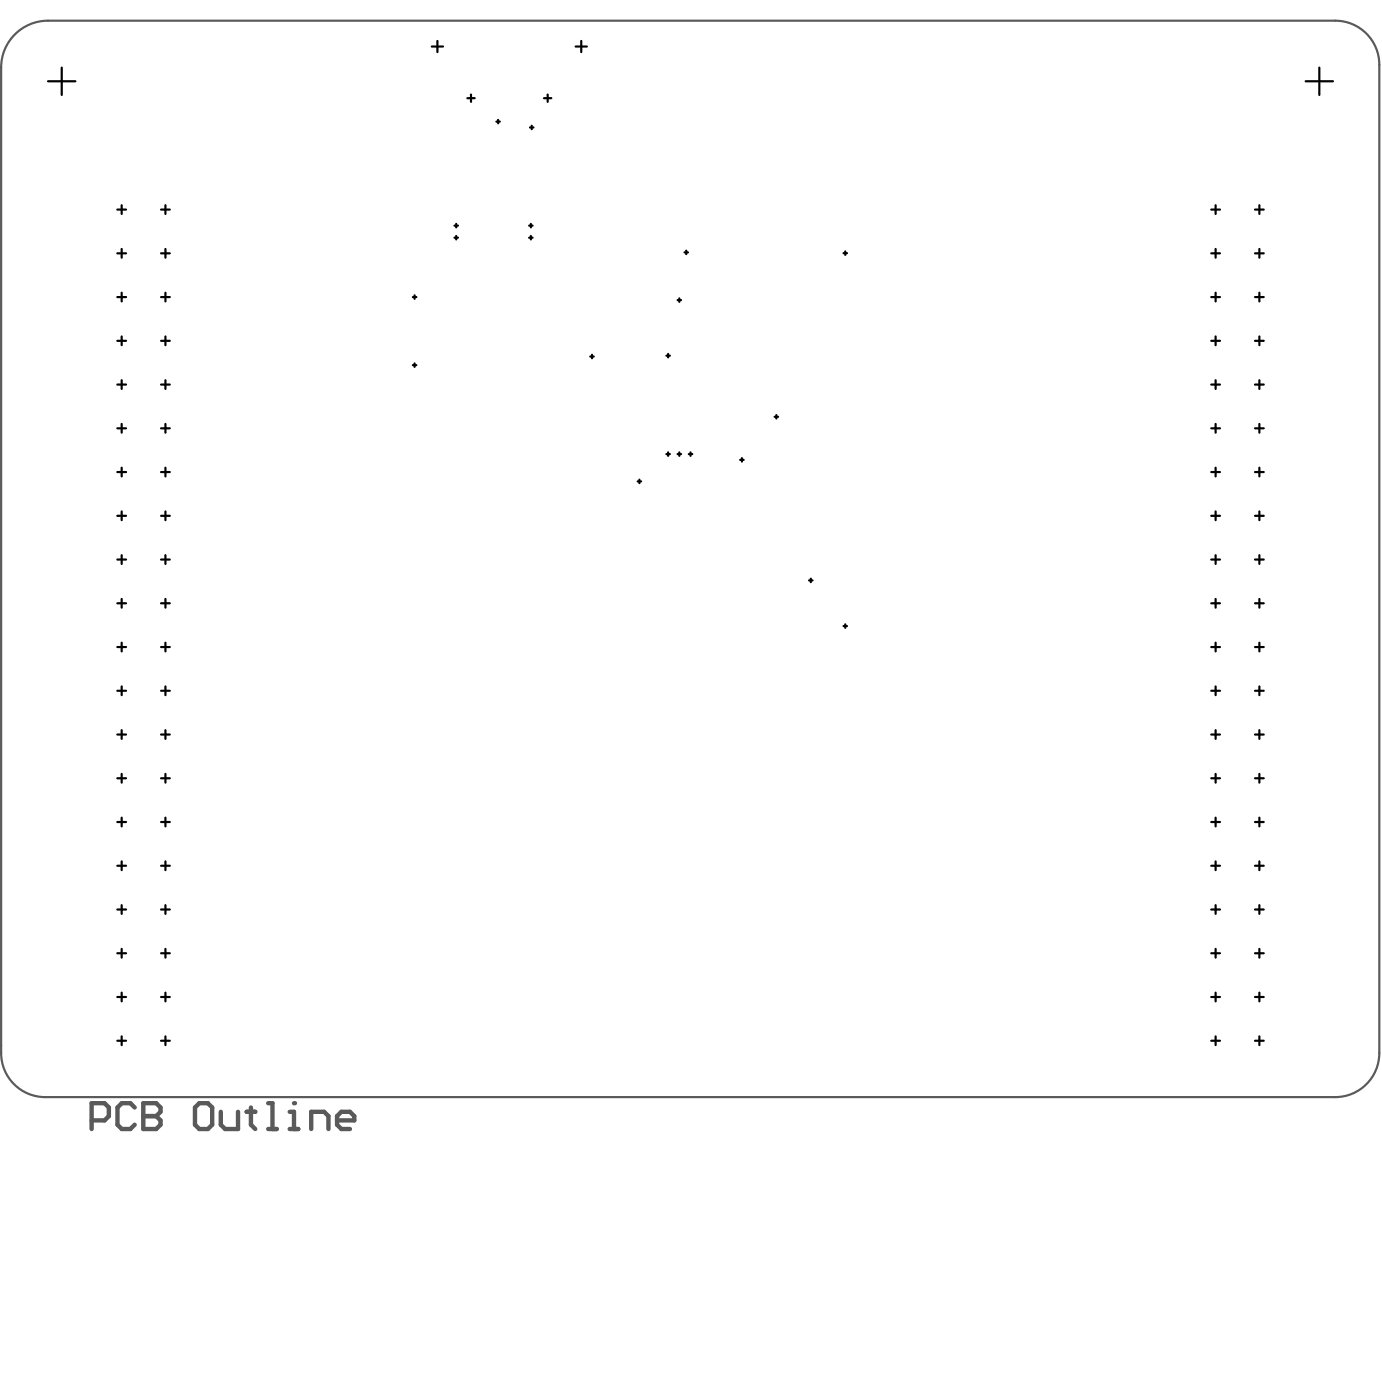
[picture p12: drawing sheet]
<svg xmlns="http://www.w3.org/2000/svg" width="267mm" height="271mm" viewBox="0 0 267 271" stroke-linecap="round" stroke-linejoin="round" font-family="sans-serif">
<path d="M.2 13.1v190.4M9.3 4h248.7M266.5 12.5v191M8.7 212h249.3" fill="none" stroke="#5a5a5a" stroke-width=".42"/>
<path d="M17.7 216.5h2.5l.8-.8v-1.7l-.8-.8h-2.5v5M26 214l-.8-.8h-1.7l-.8 .8v3.4l.8 .8h1.7l.8-.8M27.7 213.2v5h2.5l.8-.8v-.9l-.8-.8h-2.5" fill="none" stroke="#5a5a5a" stroke-width=".85"/>
<circle cx="27.7" cy="215.7" r=".42" fill="#5a5a5a"/>
<path d="M27.7 213.2h2.5l.8 .8v.9l-.8 .8h-2.5M37.7 214l.8-.8h1.7l.8 .8v3.4l-.8 .8h-1.7l-.8-.8zM42.7 214.9v2.5l.8 .8h2.5v-3.3M47.7 214.9h1.6M48.5 214v3.4l.8 .8M51.8 213.2h.9v5M51.8 218.2h1.7M56 218.2h1.6M56 214.9h.8v3.3" fill="none" stroke="#5a5a5a" stroke-width=".85"/>
<circle cx="56.8" cy="213.2" r=".42" fill="#5a5a5a"/>
<path d="M60.1 218.2v-3.3h2.5l.9 .8v2.5M65.1 216.5h3.4v-.8l-.9-.8h-1.6l-.9 .8v1.7l.9 .8h1.6" fill="none" stroke="#5a5a5a" stroke-width=".85"/>
<path d="M9.3 4a9.1 9.1 0 0 0-9.1 9.1M258 4a8.5 8.5 0 0 1 8.5 8.5M.2 203.5a8.5 8.5 0 0 0 8.5 8.5M266.5 203.5a8.5 8.5 0 0 1-8.5 8.5" fill="none" stroke="#5a5a5a" stroke-width=".42"/>
<g fill="none" stroke="#000" stroke-width=".42">
<path d="M9.3 15.7h5.3M11.9 13.1v5.3M83.4 9h2.2M84.5 7.9v2.2M90.3 19h1.4M91 18.3v1.4M105.1 19h1.4M105.8 18.3v1.4M111.2 9h2.2M112.3 7.9v2.2M252.3 15.7h5.3M254.9 13.1v5.3"/>
<path d="M23.5 39.7v1.7M32 39.7v1.7M95.9 23.5h.7M96.3 23.2v.6M102.4 24.6h.7M102.7 24.3v.7M234.9 39.7v1.7M243.4 39.7v1.7M22.7 57.4h1.7M22.7 40.5h1.7M22.7 49h1.7M23.5 48.1v1.7"/>
<path d="M23.5 56.6v1.7M31.1 57.4h1.7M31.1 40.5h1.7M31.1 49h1.7M32 48.1v1.7M32 56.6v1.7M79.8 57.4h.7M80.1 57.1v.7M87.8 45.9h.7M87.8 43.6h.7M88.2 43.3v.6M88.2 45.6v.7"/>
<path d="M102.2 45.9h.7M102.2 43.6h.7M102.6 43.3v.6M102.6 45.6v.7M130.9 58h.7M131.3 57.7v.6M132.3 48.8h.6M132.6 48.4v.7M163 48.9h.7M163.3 48.6v.7M234.1 57.4h1.6M234.1 40.5h1.6"/>
<path d="M234.1 49h1.6M234.9 48.1v1.7M234.9 56.6v1.7M242.5 57.4h1.7M242.5 40.5h1.7M242.5 49h1.7M243.4 48.1v1.7M243.4 56.6v1.7M22.7 65.9h1.7M22.7 74.3h1.7M23.5 65v1.7M23.5 73.5v1.7"/>
<path d="M31.1 65.9h1.7M31.1 74.3h1.7M32 65v1.7M32 73.5v1.7M79.8 70.6h.7M80.1 70.2v.7M114.1 68.9h.6M114.4 68.6v.6M128.8 68.7h.6M129.1 68.4v.7M234.1 65.9h1.6M234.1 74.3h1.6"/>
<path d="M234.9 65v1.7M234.9 73.5v1.7M242.5 65.9h1.7M242.5 74.3h1.7M243.4 65v1.7M243.4 73.5v1.7M22.7 82.8h1.7M22.7 91.2h1.7M22.7 99.7h1.7M23.5 81.9v1.7M23.5 90.4v1.7M23.5 98.8v1.7"/>
<path d="M31.1 82.8h1.7M31.1 91.2h1.7M31.1 99.7h1.7M32 81.9v1.7M32 90.4v1.7M32 98.8v1.7M123.2 93h.7M123.6 92.7v.7M128.8 87.8h.6M129.1 87.4v.7M130.9 87.8h.7M131.3 87.4v.7"/>
<path d="M133.1 87.8h.7M133.4 87.4v.7M143 88.9h.7M143.4 88.5v.7M149.7 80.6h.7M150 80.2v.7M234.1 82.8h1.6M234.1 91.2h1.6M234.1 99.7h1.6M234.9 81.9v1.7M234.9 90.4v1.7M234.9 98.8v1.7"/>
<path d="M242.5 82.8h1.7M242.5 91.2h1.7M242.5 99.7h1.7M243.4 81.9v1.7M243.4 90.4v1.7M243.4 98.8v1.7M22.7 108.1h1.7M22.7 116.6h1.7M23.5 107.3v1.7M23.5 115.8v1.6M31.1 108.1h1.7M31.1 116.6h1.7"/>
<path d="M32 107.3v1.7M32 115.8v1.6M156.3 112.2h.7M156.7 111.8v.7M234.1 108.1h1.6M234.1 116.6h1.6M234.9 107.3v1.7M234.9 115.8v1.6M242.5 108.1h1.7M242.5 116.6h1.7M243.4 107.3v1.7M243.4 115.8v1.6"/>
<path d="M22.7 125.1h1.7M22.7 133.5h1.7M23.5 124.2v1.7M23.5 132.7v1.7M31.1 125.1h1.7M31.1 133.5h1.7M32 124.2v1.7M32 132.7v1.7M163 121h.7M163.3 120.7v.6M234.1 125.1h1.6M234.1 133.5h1.6"/>
<path d="M234.9 124.2v1.7M234.9 132.7v1.7M242.5 125.1h1.7M242.5 133.5h1.7M243.4 124.2v1.7M243.4 132.7v1.7M22.7 150.4h1.7M22.7 158.9h1.7M22.7 142h1.7M23.5 141.1v1.7M23.5 149.6v1.7M23.5 158v1.7"/>
<path d="M31.1 150.4h1.7M31.1 158.9h1.7M31.1 142h1.7M32 141.1v1.7M32 149.6v1.7M32 158v1.7M234.1 150.4h1.6M234.1 158.9h1.6M234.1 142h1.6M234.9 141.1v1.7M234.9 149.6v1.7M234.9 158v1.7"/>
<path d="M242.5 150.4h1.7M242.5 158.9h1.7M242.5 142h1.7M243.4 141.1v1.7M243.4 149.6v1.7M243.4 158v1.7M22.7 167.3h1.7M22.7 175.8h1.7M23.5 166.5v1.7M23.5 174.9v1.7M31.1 167.3h1.7M31.1 175.8h1.7"/>
<path d="M32 166.5v1.7M32 174.9v1.7M234.1 167.3h1.6M234.1 175.8h1.6M234.9 166.5v1.7M234.9 174.9v1.7M242.5 167.3h1.7M242.5 175.8h1.7M243.4 166.5v1.7M243.4 174.9v1.7M22.7 184.2h1.7M22.7 192.7h1.7"/>
<path d="M23.5 183.4v1.7M23.5 191.8v1.7M31.1 184.2h1.7M31.1 192.7h1.7M32 183.4v1.7M32 191.8v1.7M234.1 184.2h1.6M234.1 192.7h1.6M234.9 183.4v1.7M234.9 191.8v1.7M242.5 184.2h1.7M242.5 192.7h1.7"/>
<path d="M243.4 183.4v1.7M243.4 191.8v1.7M22.7 201.1h1.7M23.5 200.3v1.7M31.1 201.1h1.7M32 200.3v1.7M234.1 201.1h1.6M234.9 200.3v1.7M242.5 201.1h1.7M243.4 200.3v1.7"/>
</g>
</svg>
